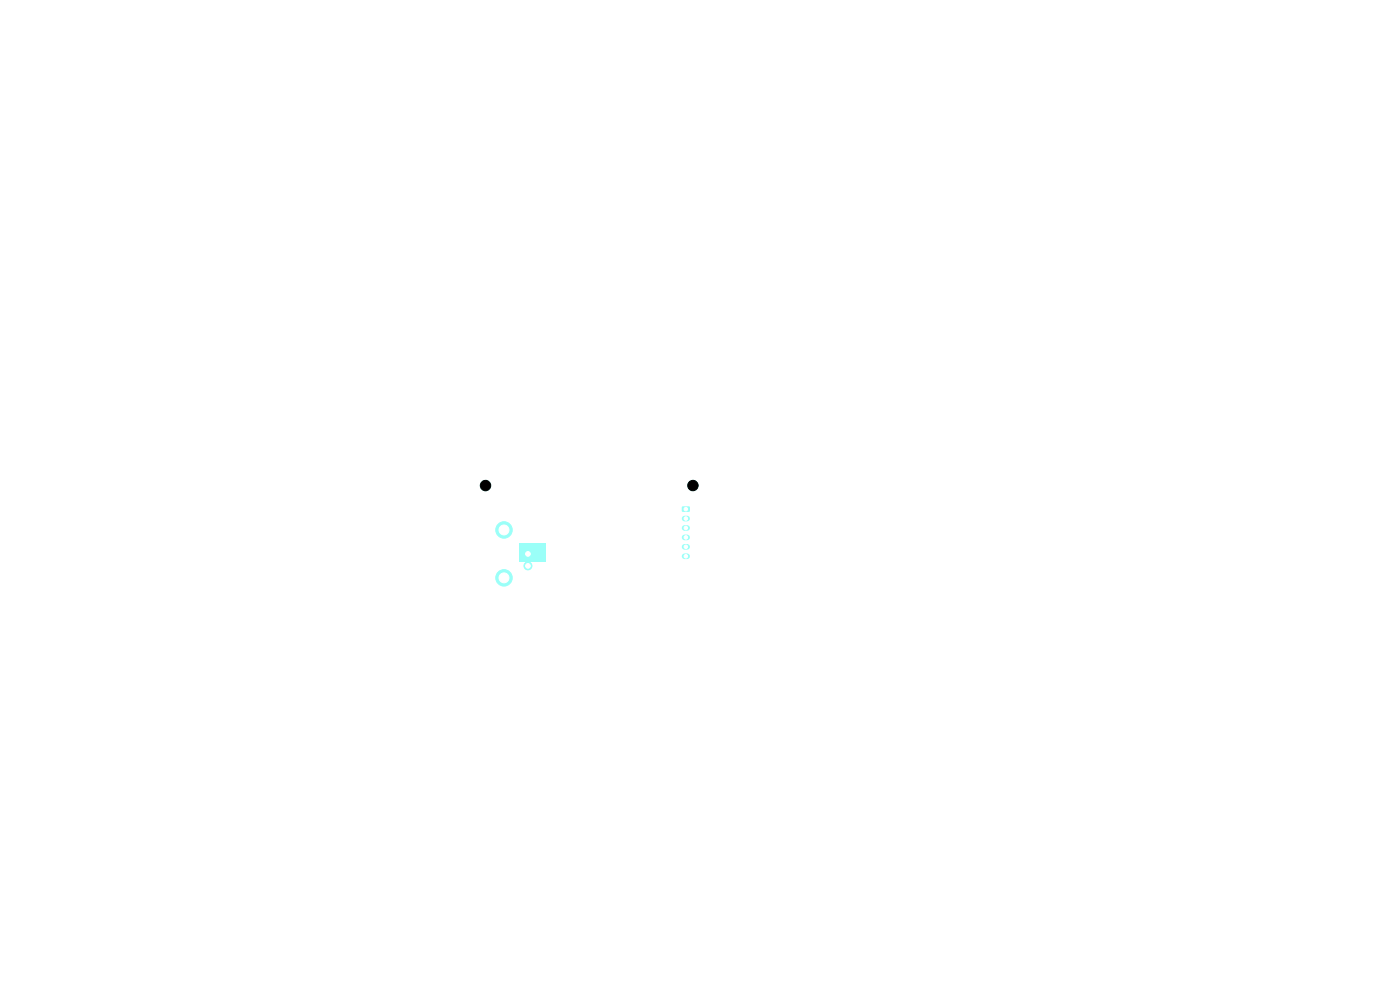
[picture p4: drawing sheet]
<svg xmlns="http://www.w3.org/2000/svg" width="297mm" height="210mm" viewBox="0 0 297 210" stroke-linecap="round" stroke-linejoin="round" font-family="sans-serif">
<path d="M110.1 115.1h5.7v4h-5.7z" fill="#9afff8"/>
<circle cx="147" cy="103" r="1.1" fill="#9afff8" stroke="#9afff8" stroke-width=".21"/>
<path d="M144.7 107.5l1.5-.1 .2 .3v.7l-.3 .2h-1.3l-.2-.2z" fill="#9afff8"/>
<path d="M145.2 110h.6M145.2 112h.6M145.2 114h.6M145.2 116h.6M145.2 118h.6" fill="none" stroke="#9afff8" stroke-width="1.2"/>
<g fill="#9afff8" stroke="#9afff8" stroke-width=".21">
<circle cx="112" cy="117.5" r=".85"/>
<circle cx="106.9" cy="122.6" r="1.75"/>
<circle cx="112" cy="120" r=".85"/>
<circle cx="106.9" cy="112.4" r="1.75"/>
<circle cx="103" cy="103" r="1.1"/>
</g>
<g fill="#000" stroke="#000" stroke-width=".21">
<circle cx="103" cy="103" r="1.1"/>
<circle cx="147" cy="103" r="1.1"/>
</g>
<g fill="#fff" stroke="#fff" stroke-width=".21">
<circle cx="145.5" cy="108" r=".38"/>
<circle cx="145.5" cy="110" r=".38"/>
<circle cx="145.5" cy="112" r=".37"/>
<circle cx="145.5" cy="114" r=".37"/>
<circle cx="145.5" cy="116" r=".37"/>
<circle cx="145.5" cy="118" r=".37"/>
<circle cx="112" cy="117.5" r=".5"/>
<circle cx="106.9" cy="122.6" r="1.05"/>
<circle cx="112" cy="120" r=".5"/>
<circle cx="106.9" cy="112.4" r="1.05"/>
</g>
</svg>
